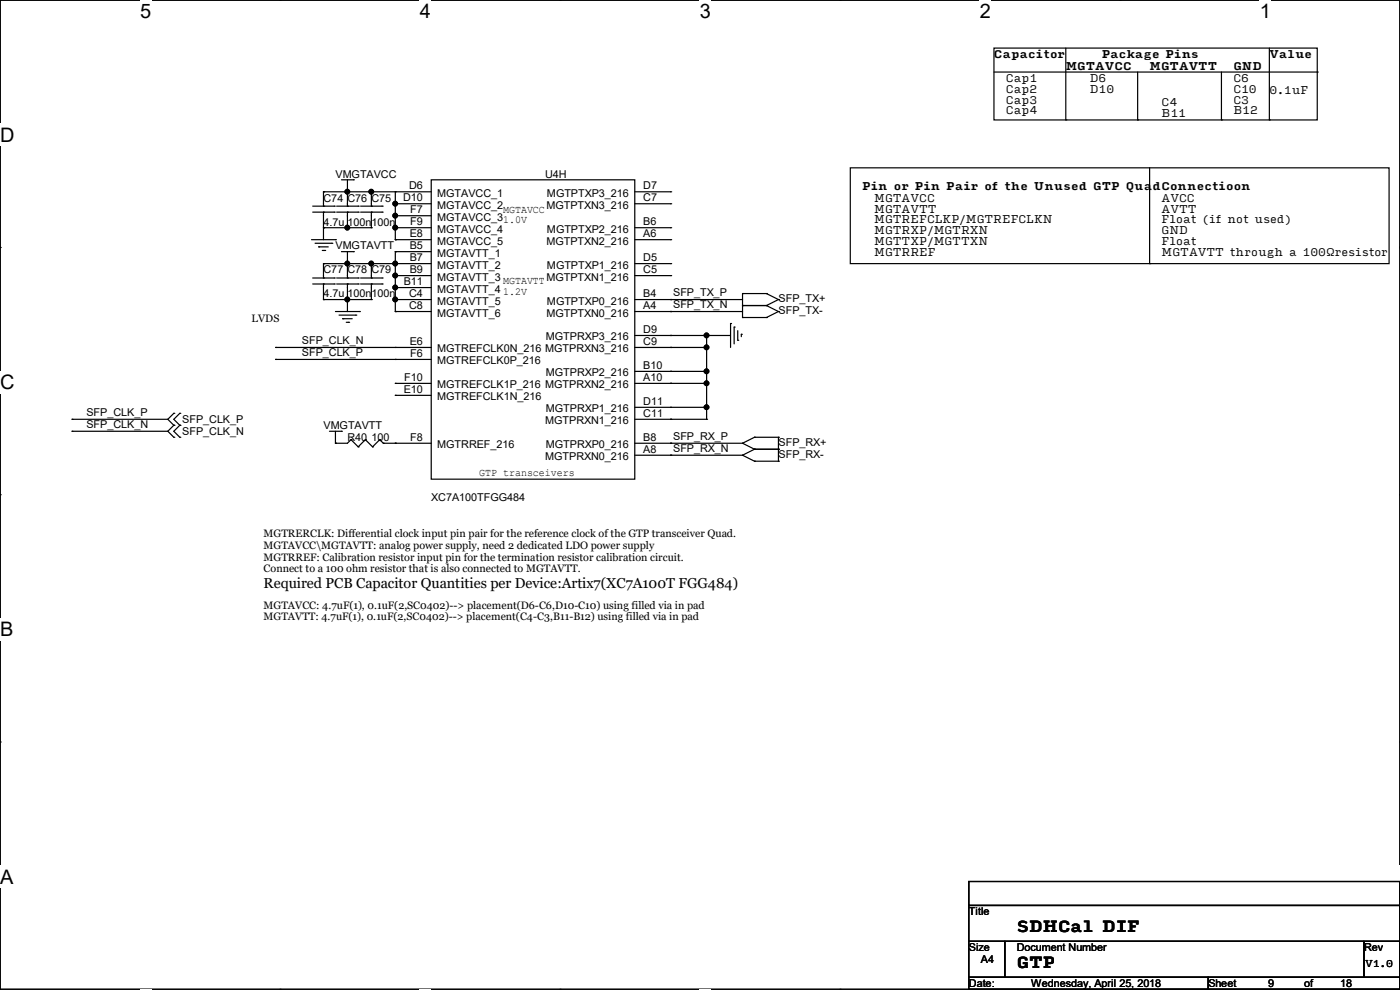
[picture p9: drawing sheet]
<svg xmlns="http://www.w3.org/2000/svg" width="297mm" height="210mm" viewBox="0 0 297 210" stroke-linecap="round" stroke-linejoin="round" font-family="sans-serif">
<defs><g id="words">
<g font-size="4.2">
<text x="29.7" y="3.9">5</text>
<text x="89.1" y="3.9">4</text>
<text x="148.5" y="3.9">3</text>
<text x="207.9" y="3.9">2</text>
<text x="267.3" y="3.9">1</text>
<text x="0" y="30.1">D</text>
<text x="0" y="82.5">C</text>
<text x="0" y="135">B</text>
<text x="0" y="187.4">A</text>
<text x="297" y="187.4">A</text>
</g>
<g font-size="3.3">
<text x="215.7" y="197.7">SDHCal DIF</text>
<text x="215.7" y="205.3">GTP</text>
</g>
<text font-size="3" x="55.9" y="124.8">Required PCB Capacitor Quantities per Device:Artix7(XC7A100T FGG484)</text>
<g font-size="2.3">
<text x="210.9" y="12.3">Capacitor</text>
<text x="213.4" y="17.4">Cap1</text>
<text x="226.1" y="14.9">MGTAVCC</text>
<text x="231.2" y="17.4">D6</text>
<text x="233.7" y="12.3">Package Pins</text>
<text x="243.9" y="14.9">MGTAVTT</text>
<text x="261.7" y="14.9">GND</text>
<text x="261.7" y="17.4">C6</text>
<text x="269.3" y="12.3">Value</text>
<text x="213.4" y="19.7">Cap2</text>
<text x="213.4" y="22">Cap3</text>
<text x="231.2" y="19.7">D10</text>
<text x="246.4" y="22.5">C4</text>
<text x="261.7" y="19.7">C10</text>
<text x="261.7" y="22">C3</text>
<text x="269.3" y="19.9">0.1uF</text>
<text x="213.4" y="24.3">Cap4</text>
<text x="246.4" y="24.8">B11</text>
<text x="261.7" y="24.3">B12</text>
<text x="71.2" y="37.7">VMGTAVCC</text>
<text x="86.8" y="40.1">D6</text>
<text x="92.8" y="41.7">MGTAVCC_1</text>
<text x="115.6" y="37.7">U4H</text>
<text x="116" y="41.7">MGTPTXP3_216</text>
<text x="136.4" y="40.1">D7</text>
<text x="182.9" y="40.3">Pin or Pin Pair of the Unused GTP QuadConnectioon</text>
<text x="68.6" y="42.8">C74</text>
<text x="68.6" y="47.8">4.7u</text>
<text x="73.7" y="42.8">C76</text>
<text x="73.7" y="47.8">100n</text>
<text x="78.8" y="42.8">C75</text>
<text x="78.8" y="47.8">100n</text>
<text x="85.5" y="42.7">D10</text>
<text x="87" y="45.2">F7</text>
<text x="87" y="47.8">F9</text>
<text x="92.8" y="44.3">MGTAVCC_2</text>
<text x="92.8" y="46.8">MGTAVCC_31.0V</text>
<text x="106.7" y="45.1">MGTAVCC</text>
<text x="115.9" y="44.3">MGTPTXN3_216</text>
<text x="136.4" y="47.8">B6</text>
<text x="136.4" y="42.7">C7</text>
<text x="185.5" y="42.8">MGTAVCC</text>
<text x="185.5" y="45.1">MGTAVTT</text>
<text x="185.5" y="47.4">MGTREFCLKP/MGTREFCLKN</text>
<text x="246.4" y="42.8">AVCC</text>
<text x="246.4" y="45.1">AVTT</text>
<text x="246.4" y="47.4">Float (if not used)</text>
<text x="71.2" y="52.9">VMGTAVTT</text>
<text x="86.9" y="50.3">E8</text>
<text x="86.9" y="52.8">B5</text>
<text x="92.8" y="49.4">MGTAVCC_4</text>
<text x="92.8" y="51.9">MGTAVCC_5</text>
<text x="115.9" y="51.9">MGTPTXN2_216</text>
<text x="116" y="49.4">MGTPTXP2_216</text>
<text x="136.4" y="50.3">A6</text>
<text x="185.5" y="49.7">MGTRXP/MGTRXN</text>
<text x="185.5" y="51.9">MGTTXP/MGTTXN</text>
<text x="246.4" y="49.7">GND</text>
<text x="246.4" y="51.9">Float</text>
<text x="68.6" y="58">C77</text>
<text x="73.7" y="58">C78</text>
<text x="78.8" y="58">C79</text>
<text x="86.9" y="55.4">B7</text>
<text x="86.9" y="57.9">B9</text>
<text x="92.8" y="54.4">MGTAVTT_1</text>
<text x="92.8" y="57">MGTAVTT_2</text>
<text x="92.8" y="59.5">MGTAVTT_3</text>
<text x="115.9" y="59.5">MGTPTXN1_216</text>
<text x="116" y="57">MGTPTXP1_216</text>
<text x="136.4" y="55.4">D5</text>
<text x="136.4" y="57.9">C5</text>
<text x="185.5" y="54.2">MGTRREF</text>
<text x="246.4" y="54.2">MGTAVTT through a 100Ωresistor</text>
<text x="68.6" y="63.1">4.7u</text>
<text x="73.7" y="63.1">100n</text>
<text x="78.8" y="63.1">100n</text>
<text x="85.6" y="60.5">B11</text>
<text x="86.8" y="63">C4</text>
<text x="86.8" y="65.5">C8</text>
<text x="92.8" y="62.1">MGTAVTT_4</text>
<text x="92.8" y="64.6">MGTAVTT_5</text>
<text x="106.7" y="60.3">MGTAVTT</text>
<text x="106.7" y="62.6">1.2V</text>
<text x="116" y="64.6">MGTPTXP0_216</text>
<text x="136.4" y="63">B4</text>
<text x="136.4" y="65.5">A4</text>
<text x="142.8" y="62.8">SFP_TX_P</text>
<text x="142.8" y="65.4">SFP_TX_N</text>
<text x="165.2" y="64.1">SFP_TX+</text>
<text x="53.4" y="68.2">LVDS</text>
<text x="92.8" y="67.1">MGTAVTT_6</text>
<text x="115.9" y="67.1">MGTPTXN0_216</text>
<text x="136.4" y="70.6">D9</text>
<text x="165.2" y="66.6">SFP_TX-</text>
<text x="64.1" y="73">SFP_CLK_N</text>
<text x="64.1" y="75.5">SFP_CLK_P</text>
<text x="86.9" y="73.2">E6</text>
<text x="87" y="75.7">F6</text>
<text x="92.8" y="77.3">MGTREFCLK0P_216</text>
<text x="92.8" y="74.8">MGTREFCLK0N_216 MGTPRXN3_216</text>
<text x="115.8" y="72.2">MGTPRXP3_216</text>
<text x="136.4" y="73.2">C9</text>
<text x="85.6" y="83.3">E10</text>
<text x="85.8" y="80.8">F10</text>
<text x="92.8" y="82.4">MGTREFCLK1P_216 MGTPRXN2_216</text>
<text x="115.8" y="79.8">MGTPRXP2_216</text>
<text x="136.4" y="78.2">B10</text>
<text x="136.4" y="80.8">A10</text>
<text x="18.3" y="88.2">SFP_CLK_P</text>
<text x="38.7" y="89.7">SFP_CLK_P</text>
<text x="92.8" y="84.9">MGTREFCLK1N_216</text>
<text x="115.8" y="87.5">MGTPRXP1_216</text>
<text x="136.4" y="85.9">D11</text>
<text x="136.4" y="88.4">C11</text>
<text x="18.3" y="90.8">SFP_CLK_N</text>
<text x="38.7" y="92.3">SFP_CLK_N</text>
<text x="68.6" y="91">VMGTAVTT</text>
<text x="73.7" y="93.6">R40</text>
<text x="78.8" y="93.6">100</text>
<text x="87" y="93.5">F8</text>
<text x="92.8" y="95.1">MGTRREF_216</text>
<text x="115.7" y="90">MGTPRXN1_216</text>
<text x="115.8" y="95.1">MGTPRXP0_216</text>
<text x="136.4" y="93.5">B8</text>
<text x="142.8" y="93.3">SFP_RX_P</text>
<text x="142.8" y="95.8">SFP_RX_N</text>
<text x="165.2" y="94.6">SFP_RX+</text>
<text x="101.6" y="101">GTP transceivers</text>
<text x="115.7" y="97.6">MGTPRXN0_216</text>
<text x="136.4" y="96">A8</text>
<text x="165.2" y="97.1">SFP_RX-</text>
<text x="91.5" y="106.3">XC7A100TFGG484</text>
<text x="55.9" y="113.9">MGTRERCLK: Differential clock input pin pair for the reference clock of the GTP transceiver Quad.</text>
<text x="55.9" y="119">MGTRREF: Calibration resistor input pin for the termination resistor calibration circuit.</text>
<text x="55.9" y="116.5">MGTAVCC\MGTAVTT: analog power supply, need 2 dedicated LDO power supply</text>
<text x="55.9" y="121.3">Connect to a 100 ohm resistor that is also connected to MGTAVTT.</text>
<text x="55.9" y="129.2">MGTAVCC: 4.7uF(1), 0.1uF(2,SC0402)--&gt; placement(D6-C6,D10-C10) using filled via in pad</text>
<text x="55.9" y="131.4">MGTAVTT: 4.7uF(1), 0.1uF(2,SC0402)--&gt; placement(C4-C3,B11-B12) using filled via in pad</text>
<text x="205.5" y="194.1">Title</text>
<text x="205.5" y="201.8">Size</text>
<text x="215.7" y="201.8">Document Number</text>
<text x="289.4" y="201.8">Rev</text>
<text x="205.5" y="209.4">Date:</text>
<text x="208.1" y="204.3">A4</text>
<text x="218.7" y="209.4">Wednesday, April 25, 2018</text>
<text x="256.3" y="209.4">Sheet</text>
<text x="269" y="209.4">9</text>
<text x="276.7" y="209.4">of</text>
<text x="284.3" y="209.4">18</text>
</g>
<text font-size="2" x="289.6" y="205.1">V1.0</text>
</g></defs>
<path d="M0 0h297v209.8h-297z" fill="none" stroke="#000" stroke-width=".25"/>
<g fill="#fff">
<path d="M29.7 0h2.4v4.8h-2.4z"/>
<path d="M29.7 209.8h2.4v.2h-2.4z"/>
</g>
<path d="M59.4 0h.1M59.4 209.8h.1" fill="none" stroke="#000" stroke-width=".25"/>
<g fill="#fff">
<path d="M89.1 0h2.3v4.8h-2.3z"/>
<path d="M89.1 209.8h2.3v.2h-2.3z"/>
</g>
<path d="M118.8 0h.1M118.8 209.8h.1" fill="none" stroke="#000" stroke-width=".25"/>
<g fill="#fff">
<path d="M148.5 0h2.3v4.8h-2.3z"/>
<path d="M148.5 209.8h2.3v.2h-2.3z"/>
</g>
<path d="M178.2 0h.1M178.2 209.8h.1" fill="none" stroke="#000" stroke-width=".25"/>
<g fill="#fff">
<path d="M207.9 0h2.3v4.8h-2.3z"/>
<path d="M207.9 209.8h2.3v.2h-2.3z"/>
</g>
<path d="M237.6 0h.1M237.6 209.8h.1" fill="none" stroke="#000" stroke-width=".25"/>
<g fill="#fff">
<path d="M267.3 0h2.3v4.8h-2.3z"/>
<path d="M267.3 209.8h2.3v.2h-2.3z"/>
<path d="M0 26.2h3.1v4.8h-3.1z"/>
<path d="M0 78.7h3.1v4.7h-3.1z"/>
</g>
<path d="M0 52.5h.1M297 52.5h.1" fill="none" stroke="#000" stroke-width=".25"/>
<path d="M0 131.1h2.9v4.8h-2.9z" fill="#fff"/>
<path d="M0 104.9h.1M297 104.9h.1" fill="none" stroke="#000" stroke-width=".25"/>
<g fill="#fff">
<path d="M0 183.6h2.9v4.7h-2.9z"/>
<path d="M296.9 183.6h.1v4.7h-.1z"/>
</g>
<g fill="none" stroke="#000" stroke-width=".25">
<path d="M210.9 10.2h68.5v15.2h-68.5zM210.9 15.3h68.5M226.1 10.2v15.2M241.3 15.3v10.1M259.1 15.3v10.1M269.3 10.2v15.2M279.4 15.3h.1M72.4 38.1h2.6M73.7 38.1v5.6M75 38.1h.1M91.5 38.1h43.2v63.5h-43.2zM180.4 35.6h114.3v20.3h-114.3z"/>
<path d="M226.1 25.4h.1M241.3 25.4h.1M243.9 35.6v20.3M259.1 25.4h.1M269.3 25.4h.1M66.1 50.8h5.1M66.3 45h4.6M66.3 43.7h4.6M66.3 59h4.6M66.8 51.6h3.6M67.6 52.4h.1M67.6 52.4h2"/>
<path d="M68.4 53.1h.5M68.6 40.7h.1M68.6 48.3h.1M68.6 55.9h.1M68.6 43.7h.1M68.6 45h.1M68.6 59h.1M68.6 40.7h22.9M68.6 55.9h22.9M68.6 48.3h10.2M68.6 40.7v3M68.6 45v5.8"/>
<path d="M68.6 55.9v3.1M68.9 53.1h.1M70.4 51.6h.1M70.9 45h.1M70.9 43.7h.1M70.9 59h.1M71.2 50.8h.1M71.4 45h4.6M71.4 43.7h4.6M71.4 59h4.6M72.4 53.4h2.6M73.7 40.7h.1"/>
<path d="M73.7 55.9h.1M73.7 48.3h.1M73.7 43.7h.1M73.7 45h.1M73.7 59h.1M73.7 45v3.3M73.7 53.4v5.6M75 53.4h.1M76 45h.1M76 43.7h.1M76 59h.1M76.5 45h4.6"/>
<path d="M76.5 43.7h4.6M76.5 59h4.6M78.8 40.7h.1M78.8 55.9h.1M78.8 43.7h.1M78.8 45h.1M78.8 48.3h.1M78.8 59h.1M78.8 40.7v3M78.8 45v3.3M78.8 55.9v3.1M81.1 45h.1"/>
<path d="M81.1 43.7h.1M81.1 59h.1M83.9 53.4h.1M83.9 43.2h.1M83.9 58.5h.1M83.9 45.8h.1M83.9 48.3h.1M83.9 50.8h.1M83.9 40.7h.1M83.9 55.9h.1M83.9 40.7v10.1M83.9 53.4v12.7"/>
<path d="M83.9 48.3h7.6M83.9 50.8h7.6M83.9 53.4h7.6M83.9 43.2h7.6M83.9 45.8h7.6M83.9 58.5h7.6M134.7 40.7h7.6M134.7 55.9h7.6M134.7 48.3h7.6M134.7 50.8h7.6M134.7 43.2h7.6M134.7 58.5h7.6"/>
<path d="M142.3 48.3h.1M142.3 40.7h.1M142.3 50.8h.1M142.3 43.2h.1M142.3 55.9h.1M142.3 58.5h.1M243.9 55.9h.1M58.5 73.7h.1M58.5 76.2h.1M58.5 73.7h33M58.5 76.2h33M66.3 60.2h4.6"/>
<path d="M68.6 63.5h.1M68.6 60.2h.1M68.6 63.5h10.2M68.6 60.2v3.3M70.9 60.2h.1M71.2 66.1h5M71.4 60.2h4.6M71.9 66.8h3.6M72.7 67.6h.1M72.7 67.6h2M73.4 68.4h.6M73.7 63.5h.1"/>
<path d="M73.7 60.2h.1M73.7 60.2v5.9M74 68.4h.1M75.5 66.8h.1M76 60.2h.1M76.2 66.1h.1M76.5 60.2h4.6M78.8 60.2h.1M78.8 63.5h.1M78.8 60.2v3.3M81.1 60.2h.1M83.9 61h.1"/>
<path d="M83.9 63.5h.1M83.9 66.1h.1M83.9 76.2h.1M83.9 73.7h.1M83.9 63.5h7.6M83.9 66.1h7.6M83.9 61h7.6M134.7 73.7h15.2M134.7 63.5h22.8M134.7 66.1h22.8M134.7 71.2h20.3M134.7 78.8h15.2"/>
<path d="M142.3 63.5h.1M142.3 66.1h.1M142.3 71.2h.1M142.3 73.7h.1M142.3 78.8h.1M149.9 71.2h.1M149.9 73.7h.1M149.9 78.8h.1M149.9 71.2v17.7M155 68.6h.1M155 68.6v5.1M155.7 69.4h.1"/>
<path d="M155.7 69.4v3.5M156.5 72.2h.1M156.5 70.1v2.1M157.3 70.9h.1M157.3 70.9v.5M157.5 64.8h.1M157.5 62.3h.1M157.5 67.4h.1M157.5 64.8h5.1M157.5 62.3v5.1M157.5 62.3h5.1M157.5 67.4h5.1"/>
<path d="M162.6 64.8h.1M162.6 62.3h.1M162.6 67.4h.1M162.6 62.3l2.5 1.2M162.6 64.8l2.5 1.3M165.1 63.5h.1M165.1 66.1h.1M165.1 63.5l-2.5 1.3M165.1 66.1l-2.5 1.3M15.3 88.9h.1M15.3 91.5h.1M15.3 88.9h20.3"/>
<path d="M15.3 91.5h20.3M35.6 91.5l1.3 1.3M35.6 88.9l1.3 1.3M36.9 90.2h.1M36.9 92.8h.1M36.9 87.7h.1M36.9 90.2l-1.3 1.3M36.9 87.7l-1.3 1.2M38.1 92.8h.1M38.1 90.2h.1M38.1 87.7h.1M38.1 90.2l-1.2 1.3 1.2 1.3"/>
<path d="M38.1 87.7l-1.2 1.2 1.2 1.3M69.9 91.5h2.5M71.2 94h.1M71.2 91.5v2.5M72.4 91.5h.1M74.5 93.3h.1M74.5 93.3l-.8 .7h-2.5M74.5 93.3l1.5 1.5M76 94.8h.1M77.5 93.3h.1M77.5 93.3l-1.5 1.5M77.5 93.3l1.5 1.5"/>
<path d="M79 94.8h.1M80.6 93.3h.1M80.6 93.3l-1.6 1.5M80.6 93.3l.7 .7M81.3 94h.1M81.3 94h10.2M83.9 94h.1M83.9 83.9h.1M83.9 81.3h.1M83.9 81.3h7.6M83.9 83.9h7.6M134.7 88.9h15.2"/>
<path d="M134.7 94h22.8M134.7 96.6h22.8M134.7 81.3h15.2M134.7 86.4h15.2M142.3 94h.1M142.3 96.6h.1M142.3 81.3h.1M142.3 88.9h.1M142.3 86.4h.1M149.9 86.4h.1M149.9 88.9h.1M157.5 94h.1"/>
<path d="M157.5 96.6h.1M157.5 94l2.6 1.3M157.5 96.6l2.6 1.2M160.1 95.3h.1M160.1 92.8h.1M160.1 97.8h.1M160.1 95.3h5M160.1 92.8l-2.6 1.2M160.1 92.8h5M160.1 97.8h5M160.1 95.3l-2.6 1.3M165.1 92.8h.1"/>
<path d="M165.1 95.3h.1M165.1 97.8h.1M165.1 92.8v5M0 157.4h.1M297 157.4h.1M205.5 187h91.5v5.1h-91.5zM205.5 192.1h91.5v7.6h-91.5zM205.5 199.7h7.6v7.6h-7.6zM213.1 199.7h76.2v7.6h-76.2zM289.3 199.7h7.7v7.6h-7.7zM205.5 207.3h50.8v2.5h-50.8zM256.3 207.3h40.7v2.5h-40.7z"/>
</g>
<g fill="#000" stroke="#000" stroke-width=".25">
<circle cx="73.7" cy="48.3" r=".49"/>
<circle cx="73.7" cy="40.7" r=".49"/>
<circle cx="73.7" cy="55.9" r=".49"/>
<circle cx="78.8" cy="55.9" r=".49"/>
<circle cx="78.8" cy="40.7" r=".49"/>
<circle cx="83.8" cy="58.4" r=".49"/>
<circle cx="83.8" cy="55.9" r=".49"/>
<circle cx="83.8" cy="45.7" r=".49"/>
<circle cx="83.8" cy="48.3" r=".49"/>
<circle cx="83.8" cy="43.2" r=".49"/>
<circle cx="73.7" cy="63.5" r=".49"/>
<circle cx="83.8" cy="63.5" r=".49"/>
<circle cx="83.8" cy="61" r=".49"/>
<circle cx="149.9" cy="71.1" r=".49"/>
<circle cx="149.9" cy="73.7" r=".49"/>
<circle cx="149.9" cy="78.8" r=".49"/>
<circle cx="149.9" cy="81.3" r=".49"/>
<circle cx="149.9" cy="86.4" r=".49"/>
</g>
<use href="#words"/>
</svg>
